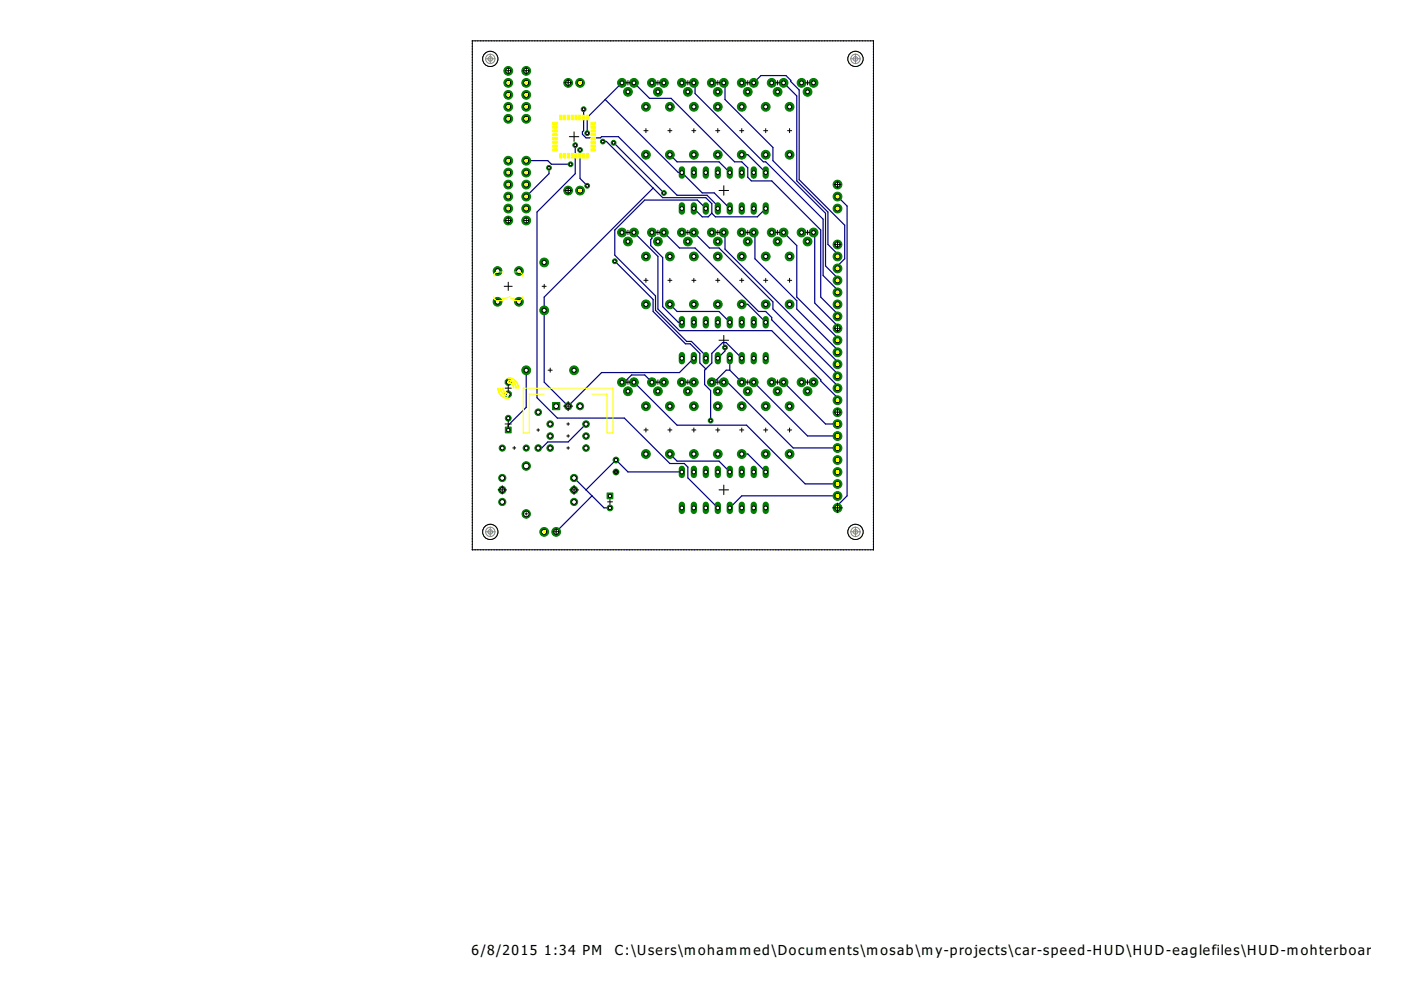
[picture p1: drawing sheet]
<svg xmlns="http://www.w3.org/2000/svg" width="297mm" height="210mm" viewBox="0 0 297 210" stroke-linecap="round" stroke-linejoin="round" font-family="sans-serif">
<defs><g id="words">
<g font-size="3.5">
<text x="100" y="202.5">6/8/2015</text>
<text x="115.4" y="202.5">1:34 PM</text>
<text x="130.4" y="202.5">C:\Users\mohammed\Documents\mosab\my-projects\car-speed-HUD\HUD-eaglefiles\HUD-mohterboard.brd</text>
</g>
</g></defs>
<g fill="none" stroke="#000080" stroke-width=".25">
<path d="M100.1 9.2v.1M100.1 9.8v.1M100.1 10.4h.1M100.1 10.9v.1M100.1 11.5v.1M100.1 12.1v.1M100.1 12.7h.1M100.1 13.3h.1M100.1 13.8v.1M100.1 14.4v.1M100.1 15h.1M100.1 15.5v.1"/>
<path d="M100.1 16.1v.1M100.1 16.7v.1M100.1 17.3h.1M100.1 17.8v.1M100.1 18.4v.1M100.1 19h.1M100.1 19.6h.1M100.2 8.7h-.1M100.7 8.7h.1M101.3 8.7h.1M101.9 8.7h.1M102.4 8.7h.1"/>
<path d="M103 8.7h.1M103.6 8.7h.1M104.2 8.7h.1M104.7 8.7h.1M105.3 8.7h.1M105.9 8.7h.1M106.4 8.7h.1M107 8.7h.1M107.6 8.7h.1M108.2 8.7h.1M108.8 8.7h.1M109.3 8.7h.1"/>
<path d="M109.9 8.7h.1M110.5 8.7h.1M111 8.7h.1M111.6 8.7h.1M112.2 8.7h.1M112.8 8.7h.1M113.3 8.7h.1M113.9 8.7h.1M114.5 8.7h.1M115.1 8.7h.1M115.6 8.7h.1M116.2 8.7h.1"/>
<path d="M116.8 8.7h.1M117.4 8.7h.1M117.9 8.7h.1M118.5 8.7h.1M119.1 8.7h.1M119.7 8.7h.1M120.2 8.7h.1M120.8 8.7h.1M121.4 8.7h.1M122 8.7h.1M122.5 8.7h.1M123.1 8.7h.1"/>
<path d="M123.7 8.7h.1M124.2 8.7h.1M124.8 8.7h.1M125.4 8.7h.1M126 8.7h.1M126.6 8.7h.1M127.1 8.7h.1M127.7 8.7h.1M128.3 8.7h.1M128.8 8.7h.1M129.4 8.7h.1M130 8.7h.1"/>
<path d="M130.6 8.7h.1M131.1 8.7h.1M131.7 8.7h.1M131.9 17.5l-7.4 7.4v3.3M132.3 8.7h.1M132.9 8.7h.1M133.4 8.7h.1M134 8.7h.1M134.4 17.5l3.3 3.3h4.6l13.4 13.5h1.6l1.2 1.3v2l.8 .8h4.3l10.4 10.4v14.2l3.6 3.5v.6M134.6 8.7h.1M135.2 8.7h.1M135.7 8.7h.1"/>
<path d="M136.3 8.7h.1M136.9 8.7h.1M137.5 8.7h.1M138 8.7h.1M138.6 8.7h.1M139.2 8.7h.1M139.8 8.7h.1M140.3 8.7h.1M140.9 8.7h.1M141.5 8.7h.1M142 8.7h.1M142.6 8.7h.1"/>
<path d="M143.2 8.7h.1M143.8 8.7h.1M144.4 8.7h.1M144.9 8.7h.1M145.5 8.7h.1M146.1 8.7h.1M146.6 8.7h.1M147.1 17.5l.3 .3v2l14.4 14.5h.5l12.2 12.2v11.9l3.1 3.1v.5M147.2 8.7h.1M147.8 8.7h.1M148.4 8.7h.1M148.9 8.7h.1"/>
<path d="M149.5 8.7h.1M150.1 8.7h.1M150.7 8.7h.1M151.2 8.7h.1M151.8 8.7h.1M152.4 8.7h.1M153 8.7h.1M153.5 17.5l.2 .3v3.3l10.2 10.2v2.8l11.1 11.1v11.2l2.6 2.5v.5M153.5 8.7h.1M154.1 8.7h.1M154.7 8.7h.1M155.3 8.7h.1"/>
<path d="M155.8 8.7h.1M156.4 8.7h.1M157 8.7h.1M157.6 8.7h.1M158.1 8.7h.1M158.7 8.7h.1M159.3 8.7h.1M159.8 17.5l1.5-1.5h5.3l1.1 1v.3l1.7 1.8v19l9.7 9.7v7.1l-1.5 1.5v.5M159.9 8.7h.1M160.4 8.7h.1M161 8.7h.1M161.6 8.7h.1"/>
<path d="M162.2 8.7h.1M162.7 8.7h.1M163.3 8.7h.1M163.9 8.7h.1M164.4 8.7h.1M165 8.7h.1M165.6 8.7h.1M166.1 17.5l2.8 2.8v18.1l6.6 6.6v6.8l2.1 2v.6M166.2 8.7h.1M166.8 8.7h.1M167.3 8.7h.1M167.9 8.7h.1"/>
<path d="M168.5 8.7h.1M169 8.7h.1M169.6 8.7h.1M170.2 8.7h.1M170.8 8.7h.1M171.3 8.7h.1M171.9 8.7h.1M172.5 8.7h.1M173.1 8.7h.1M173.6 8.7h.1M174.2 8.7h.1M174.8 8.7h.1"/>
<path d="M175.4 8.7h.1M175.9 8.7h.1M176.5 8.7h.1M177.1 8.7h.1M177.7 8.7h.1M178.2 8.7h.1M178.8 8.7h.1M179.4 8.7h.1M180 8.7h.1M180.5 8.7h.1M181.1 8.7h.1M181.7 8.7h.1"/>
<path d="M182.2 8.7h.1M182.8 8.7h.1M183.4 8.7h.1M184 8.7h.1M184.6 8.7h.1M185.1 8.7h.1M185.2 9.2v.1M185.2 9.8v.1M185.2 10.4h.1M185.2 10.9v.1M185.2 11.5v.1M185.2 12.1v.1"/>
<path d="M185.2 12.7h.1M185.2 13.3h.1M185.2 13.8v.1M185.2 14.4v.1M185.2 15h.1M185.2 15.5v.1M185.2 16.1v.1M185.2 16.7v.1M185.2 17.3h.1M185.2 17.8v.1M185.2 18.4v.1M185.2 19h.1"/>
<path d="M185.2 19.6h.1M100.1 20.1v.1M100.1 20.7v.1M100.1 21.3h.1M100.1 21.8v.1M100.1 22.4v.1M100.1 23v.1M100.1 23.6h.1M100.1 24.2h.1M100.1 24.7v.1M100.1 25.3v.1M100.1 25.9h.1"/>
<path d="M100.1 26.4v.1M100.1 27v.1M100.1 27.6h.1M100.1 28.2h.1M100.1 28.7v.1M100.1 29.3v.1M100.1 29.9v.1M100.1 30.5h.1M100.1 31v.1M100.1 31.6v.1M100.1 32.2h.1M100.1 32.7v.1"/>
<path d="M100.1 33.3v.1M100.1 33.9v.1M100.1 34.5h.1M100.1 35.1h.1M100.1 35.6v.1M100.1 36.2v.1M100.1 36.8h.1M100.1 37.3v.1M100.1 37.9v.1M100.1 38.5h.1M100.1 39.1h.1M100.1 39.6v.1"/>
<path d="M111.6 34.1h4.5l.8 .7h4.1M116.4 35.6v1.2l-4.8 4.9M122 30.8v6l-8.1 8.2v39.3l4.3 4.3h14.2l9.6 9.7h3.1l.7 .7v2.3l6.4 6.4M123 31.8v6l1.5 1.6M123.7 23.1v4.6l-.2 .3v.5l.7 .7h3.1l.3-.2h3.5l12.5 12.4h6.3l2.3 2.3v.5M127.8 30h.8l11.9 11.9h9.1l1.3 1.3v2M128.3 21.1l15.5 15.5h.8l4.3 4.3h2.5l3.3 3.3M130.1 30.2l10.7 10.7M138.5 39.9l-23.1 23.1v18l5.1 5.1 7.1-7.1h16.5l3-3.1M142 32.8l1.6 1.5h8.8l2.3 2.3M157.3 32.8h1.2l3.8 3.8M185.2 20.1v.1"/>
<path d="M185.2 20.7v.1M185.2 21.3h.1M185.2 21.8v.1M185.2 22.4v.1M185.2 23v.1M185.2 23.6h.1M185.2 24.2h.1M185.2 24.7v.1M185.2 25.3v.1M185.2 25.9h.1M185.2 26.4v.1M185.2 27v.1"/>
<path d="M185.2 27.6h.1M185.2 28.2h.1M185.2 28.7v.1M185.2 29.3v.1M185.2 29.9v.1M185.2 30.5h.1M185.2 31v.1M185.2 31.6v.1M185.2 32.2h.1M185.2 32.7v.1M185.2 33.3v.1M185.2 33.9v.1"/>
<path d="M185.2 34.5h.1M185.2 35.1h.1M185.2 35.6v.1M185.2 36.2v.1M185.2 36.8h.1M185.2 37.3v.1M185.2 37.9v.1M185.2 38.5h.1M185.2 39.1h.1M185.2 39.6v.1M100.1 40.2v.1M100.1 40.8v.1"/>
<path d="M100.1 41.4h.1M100.1 41.9v.1M100.1 42.5v.1M100.1 43.1h.1M100.1 43.6v.1M100.1 44.2v.1M100.1 44.8v.1M100.1 45.4h.1M100.1 46h.1M100.1 46.5v.1M100.1 47.1v.1M100.1 47.7h.1"/>
<path d="M100.1 48.2v.1M100.1 48.8v.1M100.1 49.4h.1M100.1 50h.1M100.1 50.5v.1M100.1 51.1v.1M100.1 51.7v.1M100.1 52.3h.1M100.1 52.8v.1M100.1 53.4v.1M100.1 54h.1M100.1 54.5v.1"/>
<path d="M100.1 55.1v.1M100.1 55.7v.1M100.1 56.3h.1M100.1 56.8v.1M100.1 57.4v.1M100.1 58v.1M100.1 58.6h.1M100.1 59.1v.1M100.1 59.7v.1M130.3 55.4l8.2 8.1v2.5l6.8 6.9h1l2.1 2v2.1l1.2 1.2M134.4 49.3l5.1 5.1v11.1l4.6 4.6h19.5l10.4 10.4v.3l3.6 3.5v.5M138.2 49.3v1.2l-.2 .3v1.3l2.5 2.5v10.4l3.3 3.3h.8"/>
<path d="M140.8 49.3l3.3 3.3h3.3l13.4 13.4h1.5l1.3 1.3v.5l14 14v.5M147.1 44.2l1.8 1.8h1.3l.7-.8M147.1 49.3l3.3 3.3h2l11.5 11.4v1.5l13.7 13.7v.6M149.6 44.2l-1.7-1.8h-11.2l-6.4 6.4v5.3l8.7 8.6v3.1l6.6 6.6h1l3 3v.5M153.5 49.3l.2 .2v3.3l23.9 23.9v.5M159.8 49.3l.3 .2v5.4l8.8 8.9v1.7l8.7 8.7v.5M162.3 44.2l-1.7 1.8h-8.9l-.8-.8M166.1 49.3l2.8 2.8v10.9l8.7 8.6v.5M172.5 49.3l.2 .2v14.8l4.9 4.8v.5M177.6 41.7l2 2v61.4l-2 2.1v.5M185.2 40.2v.1M185.2 40.8v.1"/>
<path d="M185.2 41.4h.1M185.2 41.9v.1M185.2 42.5v.1M185.2 43.1h.1M185.2 43.6v.1M185.2 44.2v.1M185.2 44.8v.1M185.2 45.4h.1M185.2 46h.1M185.2 46.5v.1M185.2 47.1v.1M185.2 47.7h.1"/>
<path d="M185.2 48.2v.1M185.2 48.8v.1M185.2 49.4h.1M185.2 50h.1M185.2 50.5v.1M185.2 51.1v.1M185.2 51.7v.1M185.2 52.3h.1M185.2 52.8v.1M185.2 53.4v.1M185.2 54h.1M185.2 54.5v.1"/>
<path d="M185.2 55.1v.1M185.2 55.7v.1M185.2 56.3h.1M185.2 56.8v.1M185.2 57.4v.1M185.2 58v.1M185.2 58.6h.1M185.2 59.1v.1M185.2 59.7v.1M100.1 60.3h.1M100.1 60.9h.1M100.1 61.4v.1"/>
<path d="M100.1 62v.1M100.1 62.6v.1M100.1 63.2h.1M100.1 63.7v.1M100.1 64.3v.1M100.1 64.9h.1M100.1 65.4v.1M100.1 66v.1M100.1 66.6v.1M100.1 67.2h.1M100.1 67.7v.1M100.1 68.3v.1"/>
<path d="M100.1 68.9v.1M100.1 69.5h.1M100.1 70v.1M100.1 70.6v.1M100.1 71.2h.1M100.1 71.8h.1M100.1 72.3v.1M100.1 72.9v.1M100.1 73.5h.1M100.1 74v.1M100.1 74.6v.1M100.1 75.2v.1"/>
<path d="M100.1 75.8h.1M100.1 76.3v.1M100.1 76.9v.1M100.1 77.5v.1M100.1 78.1h.1M100.1 78.6v.1M100.1 79.2v.1M100.1 79.8v.1M111.6 78.5v7.9l-3.8 3.7v1.1M142 64.5l1.6 1.5h8.8l2.3 2.3M153.7 73.7v.7l-1.5 1.5M154.7 78.5h-.7l-2.6 2.5h-.5"/>
<path d="M154.7 75.9v2.6M154.7 78.5l2.6 2.5M157.3 75.9l-3.3-3.3h-.8l-2.3 2.3v2.1l-1.5 1.5v3l1.3 1.3v6.4M157.3 64.5h1.2l3.8 3.8M185.2 60.3h.1M185.2 60.9h.1M185.2 61.4v.1M185.2 62v.1M185.2 62.6v.1M185.2 63.2h.1M185.2 63.7v.1M185.2 64.3v.1"/>
<path d="M185.2 64.9h.1M185.2 65.4v.1M185.2 66v.1M185.2 66.6v.1M185.2 67.2h.1M185.2 67.7v.1M185.2 68.3v.1M185.2 68.9v.1M185.2 69.5h.1M185.2 70v.1M185.2 70.6v.1M185.2 71.2h.1"/>
<path d="M185.2 71.8h.1M185.2 72.3v.1M185.2 72.9v.1M185.2 73.5h.1M185.2 74v.1M185.2 74.6v.1M185.2 75.2v.1M185.2 75.8h.1M185.2 76.3v.1M185.2 76.9v.1M185.2 77.5v.1M185.2 78.1h.1"/>
<path d="M185.2 78.6v.1M185.2 79.2v.1M185.2 79.8v.1M100.1 80.4h.1M100.1 80.9v.1M100.1 81.5v.1M100.1 82.1h.1M100.1 82.7h.1M100.1 83.2v.1M100.1 83.8v.1M100.1 84.4h.1M100.1 84.9v.1"/>
<path d="M100.1 85.5v.1M100.1 86.1v.1M100.1 86.7h.1M100.1 87.2v.1M100.1 87.8v.1M100.1 88.4v.1M100.1 89h.1M100.1 89.5v.1M100.1 90.1v.1M100.1 90.7h.1M100.1 91.2v.1M100.1 91.8v.1"/>
<path d="M100.1 92.4v.1M100.1 93h.1M100.1 93.6h.1M100.1 94.1v.1M100.1 94.7v.1M100.1 95.3h.1M100.1 95.8v.1M100.1 96.4v.1M100.1 97v.1M100.1 97.6h.1M100.1 98.1v.1M100.1 98.7v.1"/>
<path d="M100.1 99.3v.1M100.1 99.9h.1M124.2 89.9l-3.7 3.8h-4.4l-1.2 1.3h-.8M131.9 81h.5l1.5-1.5h2.8l1.5 1.5M134.4 81l9.2 9.1h14.7l12.4 12.5h6.9M142 96.2l1.6 1.6h8.8l2.3 2.3M153.5 81h.7l14 14h9.4M157.3 96.2h1.2l3.8 3.9M159.8 81l11.4 11.4h6.4M166.1 81l8.9 8.9h2.6M185.2 80.4h.1M185.2 80.9v.1"/>
<path d="M185.2 81.5v.1M185.2 82.1h.1M185.2 82.7h.1M185.2 83.2v.1M185.2 83.8v.1M185.2 84.4h.1M185.2 84.9v.1M185.2 85.5v.1M185.2 86.1v.1M185.2 86.7h.1M185.2 87.2v.1M185.2 87.8v.1"/>
<path d="M185.2 88.4v.1M185.2 89h.1M185.2 89.5v.1M185.2 90.1v.1M185.2 90.7h.1M185.2 91.2v.1M185.2 91.8v.1M185.2 92.4v.1M185.2 93h.1M185.2 93.6h.1M185.2 94.1v.1M185.2 94.7v.1"/>
<path d="M185.2 95.3h.1M185.2 95.8v.1M185.2 96.4v.1M185.2 97v.1M185.2 97.6h.1M185.2 98.1v.1M185.2 98.7v.1M185.2 99.3v.1M185.2 99.9h.1M100.1 116.5l.1 .1M100.1 100.4v.1M100.1 101v.1"/>
<path d="M100.1 101.6h.1M100.1 102.2h.1M100.1 102.7v.1M100.1 103.3v.1M100.1 103.9h.1M100.1 104.5h.1M100.1 105v.1M100.1 105.6v.1M100.1 106.2h.1M100.1 106.7v.1M100.1 107.3v.1M100.1 107.9h.1"/>
<path d="M100.1 108.5h.1M100.1 109.1h.1M100.1 109.6v.1M100.1 110.2v.1M100.1 110.8h.1M100.1 111.3v.1M100.1 111.9v.1M100.1 112.5h.1M100.1 113.1h.1M100.1 113.6v.1M100.1 114.2v.1M100.1 114.8v.1"/>
<path d="M100.1 115.4h.1M100.1 115.9v.1M100.7 116.6h.1M101.3 116.6h.1M101.9 116.6h.1M102.4 116.6h.1M103 116.6h.1M103.6 116.6h.1M104.2 116.6h.1M104.7 116.6h.1M105.3 116.6h.1M105.9 116.6h.1"/>
<path d="M106.4 116.6h.1M107 116.6h.1M107.6 116.6h.1M108.2 116.6h.1M108.8 116.6h.1M109.3 116.6h.1M109.9 116.6h.1M110.5 116.6h.1M111 116.6h.1M111.6 116.6h.1M112.2 116.6h.1M112.8 116.6h.1"/>
<path d="M113.3 116.6h.1M113.9 116.6h.1M114.5 116.6h.1M115.1 116.6h.1M115.6 116.6h.1M116.2 116.6h.1M116.8 116.6h.1M117.4 116.6h.1M117.9 116.6h.1M118.5 116.6h.1M119.1 116.6h.1M119.7 116.6h.1"/>
<path d="M120.2 116.6h.1M120.8 116.6h.1M121.4 116.6h.1M121.7 101.3l6.4 6.4h1.2M122 116.6h.1M122.5 116.6h.1M123.1 116.6h.1M123.7 116.6h.1M124.2 116.6h.1M124.8 116.6h.1M125.4 116.6h.1M125.5 105.1l-7.6 7.7"/>
<path d="M126 116.6h.1M126.6 116.6h.1M127.1 116.6h.1M127.7 116.6h.1M128.3 116.6h.1M128.8 116.6h.1M129.4 116.6h.1M130 116.6h.1M130.6 116.6h.1M131.1 116.6h.1M131.7 116.6h.1M132.3 116.6h.1"/>
<path d="M132.9 116.6h.1M133.4 116.6h.1M134 116.6h.1M134.6 116.6h.1M135.2 116.6h.1M135.7 116.6h.1M136.3 116.6h.1M136.9 116.6h.1M137.5 116.6h.1M138 116.6h.1M138.6 116.6h.1M139.2 116.6h.1"/>
<path d="M139.8 116.6h.1M140.3 116.6h.1M140.9 116.6h.1M141.5 116.6h.1M142 116.6h.1M142.6 116.6h.1M143.2 116.6h.1M143.8 116.6h.1M144.4 116.6h.1M144.6 100.1h-11.5l-2.5-2.6-6.4 6.4M144.9 116.6h.1M145.5 116.6h.1"/>
<path d="M146.1 116.6h.1M146.6 116.6h.1M147.2 116.6h.1M147.8 116.6h.1M148.4 116.6h.1M148.9 116.6h.1M149.5 116.6h.1M150.1 116.6h.1M150.7 116.6h.1M151.2 116.6h.1M151.8 116.6h.1M152.4 116.6h.1"/>
<path d="M153 116.6h.1M153.5 116.6h.1M154.1 116.6h.1M154.7 116.6h.1M155.3 116.6h.1M155.8 116.6h.1M156.4 116.6h.1M157 116.6h.1M157.6 116.6h.1M158.1 116.6h.1M158.7 116.6h.1M159.3 116.6h.1"/>
<path d="M159.9 116.6h.1M160.4 116.6h.1M161 116.6h.1M161.6 116.6h.1M162.2 116.6h.1M162.7 116.6h.1M163.3 116.6h.1M163.9 116.6h.1M164.4 116.6h.1M165 116.6h.1M165.6 116.6h.1M166.2 116.6h.1"/>
<path d="M166.8 116.6h.1M167.3 116.6h.1M167.9 116.6h.1M168.5 116.6h.1M169 116.6h.1M169.6 116.6h.1M170.2 116.6h.1M170.8 116.6h.1M171.3 116.6h.1M171.9 116.6h.1M172.5 116.6h.1M173.1 116.6h.1"/>
<path d="M173.6 116.6h.1M174.2 116.6h.1M174.8 116.6h.1M175.4 116.6h.1M175.9 116.6h.1M176.5 116.6h.1M177.1 116.6h.1M177.6 105.1h-20.3l-2.6 2.6M177.7 116.6h.1M178.2 116.6h.1M178.8 116.6h.1M179.4 116.6h.1"/>
<path d="M180 116.6h.1M180.5 116.6h.1M181.1 116.6h.1M181.7 116.6h.1M182.2 116.6h.1M182.8 116.6h.1M183.4 116.6h.1M184 116.6h.1M184.6 116.6h.1M185.2 100.4v.1M185.2 101v.1M185.2 101.6h.1"/>
<path d="M185.2 102.2h.1M185.2 102.7v.1M185.2 103.3v.1M185.2 103.9h.1M185.2 104.5h.1M185.2 105v.1M185.2 105.6v.1M185.2 106.2h.1M185.2 106.7v.1M185.2 107.3v.1M185.2 107.9h.1M185.2 108.5h.1"/>
<path d="M185.2 109.1h.1M185.2 109.6v.1M185.2 110.2v.1M185.2 110.8h.1M185.2 111.3v.1M185.2 111.9v.1M185.2 112.5h.1M185.2 113.1h.1M185.2 113.6v.1M185.2 114.2v.1M185.2 114.8v.1M185.2 115.4h.1"/>
<path d="M185.2 115.9v.1M185.2 116.5l-.1 .1"/>
</g>
<circle cx="107.8" cy="46.8" r=".93" fill="#008000" stroke="#008000" stroke-width=".21"/>
<circle cx="107.8" cy="46.8" r=".51" fill="#fff" stroke="#000" stroke-width=".21"/>
<circle cx="107.8" cy="44.2" r=".93" fill="#008000" stroke="#008000" stroke-width=".21"/>
<circle cx="107.8" cy="44.2" r=".51" fill="#fff" stroke="#000" stroke-width=".21"/>
<circle cx="107.8" cy="41.7" r=".93" fill="#008000" stroke="#008000" stroke-width=".21"/>
<circle cx="107.8" cy="41.7" r=".51" fill="#fff" stroke="#000" stroke-width=".21"/>
<circle cx="107.8" cy="39.1" r=".93" fill="#008000" stroke="#008000" stroke-width=".21"/>
<circle cx="107.8" cy="39.1" r=".51" fill="#fff" stroke="#000" stroke-width=".21"/>
<circle cx="107.8" cy="36.6" r=".93" fill="#008000" stroke="#008000" stroke-width=".21"/>
<circle cx="107.8" cy="36.6" r=".51" fill="#fff" stroke="#000" stroke-width=".21"/>
<circle cx="107.8" cy="34.1" r=".93" fill="#008000" stroke="#008000" stroke-width=".21"/>
<circle cx="107.8" cy="34.1" r=".51" fill="#fff" stroke="#000" stroke-width=".21"/>
<circle cx="111.6" cy="46.8" r=".93" fill="#008000" stroke="#008000" stroke-width=".21"/>
<circle cx="111.6" cy="46.8" r=".51" fill="#fff" stroke="#000" stroke-width=".21"/>
<circle cx="111.6" cy="44.2" r=".93" fill="#008000" stroke="#008000" stroke-width=".21"/>
<circle cx="111.6" cy="44.2" r=".51" fill="#fff" stroke="#000" stroke-width=".21"/>
<circle cx="111.6" cy="41.7" r=".93" fill="#008000" stroke="#008000" stroke-width=".21"/>
<circle cx="111.6" cy="41.7" r=".51" fill="#fff" stroke="#000" stroke-width=".21"/>
<circle cx="111.6" cy="39.1" r=".93" fill="#008000" stroke="#008000" stroke-width=".21"/>
<circle cx="111.6" cy="39.1" r=".51" fill="#fff" stroke="#000" stroke-width=".21"/>
<circle cx="111.6" cy="36.6" r=".93" fill="#008000" stroke="#008000" stroke-width=".21"/>
<circle cx="111.6" cy="36.6" r=".51" fill="#fff" stroke="#000" stroke-width=".21"/>
<circle cx="111.6" cy="34.1" r=".93" fill="#008000" stroke="#008000" stroke-width=".21"/>
<circle cx="111.6" cy="34.1" r=".51" fill="#fff" stroke="#000" stroke-width=".21"/>
<circle cx="107.8" cy="88.7" r=".61" fill="#008000" stroke="#008000" stroke-width=".21"/>
<circle cx="107.8" cy="88.7" r=".36" fill="#fff" stroke="#000" stroke-width=".21"/>
<path d="M107.1 90.6h1.3v1.2h-1.3z" fill="#008000" stroke="#008000" stroke-width=".21"/>
<circle cx="107.8" cy="91.2" r=".36" fill="#fff" stroke="#000" stroke-width=".21"/>
<path d="M128.7 104.5h1.2v1.2h-1.2z" fill="#008000" stroke="#008000" stroke-width=".21"/>
<circle cx="129.3" cy="105.2" r=".36" fill="#fff" stroke="#000" stroke-width=".21"/>
<circle cx="129.3" cy="107.7" r=".61" fill="#008000" stroke="#008000" stroke-width=".21"/>
<circle cx="129.3" cy="107.7" r=".36" fill="#fff" stroke="#000" stroke-width=".21"/>
<circle cx="130.6" cy="100.1" r=".61" fill="#008000" stroke="#008000" stroke-width=".21"/>
<circle cx="130.6" cy="100.1" r=".36" fill="#fff" stroke="#000" stroke-width=".21"/>
<circle cx="130.6" cy="97.5" r=".61" fill="#008000" stroke="#008000" stroke-width=".21"/>
<circle cx="130.6" cy="97.5" r=".36" fill="#fff" stroke="#000" stroke-width=".21"/>
<circle cx="120.5" cy="40.4" r=".93" fill="#008000" stroke="#008000" stroke-width=".21"/>
<circle cx="120.5" cy="40.4" r=".51" fill="#fff" stroke="#000" stroke-width=".21"/>
<circle cx="123" cy="40.4" r=".93" fill="#008000" stroke="#008000" stroke-width=".21"/>
<circle cx="123" cy="40.4" r=".51" fill="#fff" stroke="#000" stroke-width=".21"/>
<circle cx="177.6" cy="51.8" r=".93" fill="#008000" stroke="#008000" stroke-width=".21"/>
<circle cx="177.6" cy="51.8" r=".51" fill="#fff" stroke="#000" stroke-width=".21"/>
<circle cx="177.6" cy="54.4" r=".93" fill="#008000" stroke="#008000" stroke-width=".21"/>
<circle cx="177.6" cy="54.4" r=".51" fill="#fff" stroke="#000" stroke-width=".21"/>
<circle cx="177.6" cy="56.9" r=".93" fill="#008000" stroke="#008000" stroke-width=".21"/>
<circle cx="177.6" cy="56.9" r=".51" fill="#fff" stroke="#000" stroke-width=".21"/>
<circle cx="177.6" cy="59.5" r=".93" fill="#008000" stroke="#008000" stroke-width=".21"/>
<circle cx="177.6" cy="59.5" r=".51" fill="#fff" stroke="#000" stroke-width=".21"/>
<circle cx="177.6" cy="62" r=".93" fill="#008000" stroke="#008000" stroke-width=".21"/>
<circle cx="177.6" cy="62" r=".51" fill="#fff" stroke="#000" stroke-width=".21"/>
<circle cx="177.6" cy="64.5" r=".93" fill="#008000" stroke="#008000" stroke-width=".21"/>
<circle cx="177.6" cy="64.5" r=".51" fill="#fff" stroke="#000" stroke-width=".21"/>
<circle cx="177.6" cy="67.1" r=".93" fill="#008000" stroke="#008000" stroke-width=".21"/>
<circle cx="177.6" cy="67.1" r=".51" fill="#fff" stroke="#000" stroke-width=".21"/>
<circle cx="111.6" cy="109" r=".9" fill="#008000" stroke="#008000" stroke-width=".21"/>
<circle cx="111.6" cy="109" r=".59" fill="#fff" stroke="#000" stroke-width=".21"/>
<circle cx="111.6" cy="98.8" r=".9" fill="#008000" stroke="#008000" stroke-width=".21"/>
<circle cx="111.6" cy="98.8" r=".59" fill="#fff" stroke="#000" stroke-width=".21"/>
<circle cx="177.6" cy="69.6" r=".93" fill="#008000" stroke="#008000" stroke-width=".21"/>
<circle cx="177.6" cy="69.6" r=".51" fill="#fff" stroke="#000" stroke-width=".21"/>
<circle cx="177.6" cy="72.2" r=".93" fill="#008000" stroke="#008000" stroke-width=".21"/>
<circle cx="177.6" cy="72.2" r=".51" fill="#fff" stroke="#000" stroke-width=".21"/>
<circle cx="177.6" cy="74.7" r=".93" fill="#008000" stroke="#008000" stroke-width=".21"/>
<circle cx="177.6" cy="74.7" r=".51" fill="#fff" stroke="#000" stroke-width=".21"/>
<circle cx="177.6" cy="77.2" r=".93" fill="#008000" stroke="#008000" stroke-width=".21"/>
<circle cx="177.6" cy="77.2" r=".51" fill="#fff" stroke="#000" stroke-width=".21"/>
<circle cx="177.6" cy="79.8" r=".93" fill="#008000" stroke="#008000" stroke-width=".21"/>
<circle cx="177.6" cy="79.8" r=".51" fill="#fff" stroke="#000" stroke-width=".21"/>
<circle cx="177.6" cy="82.3" r=".93" fill="#008000" stroke="#008000" stroke-width=".21"/>
<circle cx="177.6" cy="82.3" r=".51" fill="#fff" stroke="#000" stroke-width=".21"/>
<circle cx="177.6" cy="84.9" r=".93" fill="#008000" stroke="#008000" stroke-width=".21"/>
<circle cx="177.6" cy="84.9" r=".51" fill="#fff" stroke="#000" stroke-width=".21"/>
<circle cx="177.6" cy="87.4" r=".93" fill="#008000" stroke="#008000" stroke-width=".21"/>
<circle cx="177.6" cy="87.4" r=".51" fill="#fff" stroke="#000" stroke-width=".21"/>
<circle cx="177.6" cy="89.9" r=".93" fill="#008000" stroke="#008000" stroke-width=".21"/>
<circle cx="177.6" cy="89.9" r=".51" fill="#fff" stroke="#000" stroke-width=".21"/>
<circle cx="177.6" cy="92.5" r=".93" fill="#008000" stroke="#008000" stroke-width=".21"/>
<circle cx="177.6" cy="92.5" r=".51" fill="#fff" stroke="#000" stroke-width=".21"/>
<circle cx="177.6" cy="95" r=".93" fill="#008000" stroke="#008000" stroke-width=".21"/>
<circle cx="177.6" cy="95" r=".51" fill="#fff" stroke="#000" stroke-width=".21"/>
<circle cx="177.6" cy="97.5" r=".93" fill="#008000" stroke="#008000" stroke-width=".21"/>
<circle cx="177.6" cy="97.5" r=".51" fill="#fff" stroke="#000" stroke-width=".21"/>
<circle cx="177.6" cy="100.1" r=".93" fill="#008000" stroke="#008000" stroke-width=".21"/>
<circle cx="177.6" cy="100.1" r=".51" fill="#fff" stroke="#000" stroke-width=".21"/>
<circle cx="177.6" cy="102.6" r=".93" fill="#008000" stroke="#008000" stroke-width=".21"/>
<circle cx="177.6" cy="102.6" r=".51" fill="#fff" stroke="#000" stroke-width=".21"/>
<circle cx="177.6" cy="39.1" r=".93" fill="#008000" stroke="#008000" stroke-width=".21"/>
<circle cx="177.6" cy="39.1" r=".51" fill="#fff" stroke="#000" stroke-width=".21"/>
<circle cx="177.6" cy="41.7" r=".93" fill="#008000" stroke="#008000" stroke-width=".21"/>
<circle cx="177.6" cy="41.7" r=".51" fill="#fff" stroke="#000" stroke-width=".21"/>
<circle cx="177.6" cy="44.2" r=".93" fill="#008000" stroke="#008000" stroke-width=".21"/>
<circle cx="177.6" cy="44.2" r=".51" fill="#fff" stroke="#000" stroke-width=".21"/>
<circle cx="107.8" cy="15" r=".93" fill="#008000" stroke="#008000" stroke-width=".21"/>
<circle cx="107.8" cy="15" r=".51" fill="#fff" stroke="#000" stroke-width=".21"/>
<circle cx="107.8" cy="17.6" r=".93" fill="#008000" stroke="#008000" stroke-width=".21"/>
<circle cx="107.8" cy="17.6" r=".51" fill="#fff" stroke="#000" stroke-width=".21"/>
<circle cx="107.8" cy="20.1" r=".93" fill="#008000" stroke="#008000" stroke-width=".21"/>
<circle cx="107.8" cy="20.1" r=".51" fill="#fff" stroke="#000" stroke-width=".21"/>
<circle cx="107.8" cy="22.6" r=".93" fill="#008000" stroke="#008000" stroke-width=".21"/>
<circle cx="107.8" cy="22.6" r=".51" fill="#fff" stroke="#000" stroke-width=".21"/>
<circle cx="107.8" cy="25.2" r=".93" fill="#008000" stroke="#008000" stroke-width=".21"/>
<circle cx="107.8" cy="25.2" r=".51" fill="#fff" stroke="#000" stroke-width=".21"/>
<circle cx="111.6" cy="15" r=".93" fill="#008000" stroke="#008000" stroke-width=".21"/>
<circle cx="111.6" cy="15" r=".51" fill="#fff" stroke="#000" stroke-width=".21"/>
<circle cx="111.6" cy="17.6" r=".93" fill="#008000" stroke="#008000" stroke-width=".21"/>
<circle cx="111.6" cy="17.6" r=".51" fill="#fff" stroke="#000" stroke-width=".21"/>
<circle cx="111.6" cy="20.1" r=".93" fill="#008000" stroke="#008000" stroke-width=".21"/>
<circle cx="111.6" cy="20.1" r=".51" fill="#fff" stroke="#000" stroke-width=".21"/>
<circle cx="111.6" cy="22.6" r=".93" fill="#008000" stroke="#008000" stroke-width=".21"/>
<circle cx="111.6" cy="22.6" r=".51" fill="#fff" stroke="#000" stroke-width=".21"/>
<circle cx="111.6" cy="25.2" r=".93" fill="#008000" stroke="#008000" stroke-width=".21"/>
<circle cx="111.6" cy="25.2" r=".51" fill="#fff" stroke="#000" stroke-width=".21"/>
<circle cx="106.5" cy="95" r=".66" fill="#008000" stroke="#008000" stroke-width=".21"/>
<circle cx="106.5" cy="95" r=".4" fill="#fff" stroke="#000" stroke-width=".21"/>
<circle cx="111.6" cy="95" r=".66" fill="#008000" stroke="#008000" stroke-width=".21"/>
<circle cx="111.6" cy="95" r=".4" fill="#fff" stroke="#000" stroke-width=".21"/>
<circle cx="117.9" cy="112.8" r=".93" fill="#008000" stroke="#008000" stroke-width=".21"/>
<circle cx="117.9" cy="112.8" r=".51" fill="#fff" stroke="#000" stroke-width=".21"/>
<circle cx="115.4" cy="112.8" r=".93" fill="#008000" stroke="#008000" stroke-width=".21"/>
<circle cx="115.4" cy="112.8" r=".51" fill="#fff" stroke="#000" stroke-width=".21"/>
<circle cx="107.8" cy="83.6" r=".71" fill="#008000" stroke="#008000" stroke-width=".21"/>
<circle cx="107.8" cy="83.6" r=".4" fill="#fff" stroke="#000" stroke-width=".21"/>
<circle cx="107.8" cy="81" r=".71" fill="#008000" stroke="#008000" stroke-width=".21"/>
<circle cx="107.8" cy="81" r=".4" fill="#fff" stroke="#000" stroke-width=".21"/>
<circle cx="120.5" cy="17.6" r=".93" fill="#008000" stroke="#008000" stroke-width=".21"/>
<circle cx="120.5" cy="17.6" r=".51" fill="#fff" stroke="#000" stroke-width=".21"/>
<circle cx="123" cy="17.6" r=".93" fill="#008000" stroke="#008000" stroke-width=".21"/>
<circle cx="123" cy="17.6" r=".51" fill="#fff" stroke="#000" stroke-width=".21"/>
<circle cx="177.6" cy="107.7" r=".93" fill="#008000" stroke="#008000" stroke-width=".21"/>
<circle cx="177.6" cy="107.7" r=".51" fill="#fff" stroke="#000" stroke-width=".21"/>
<circle cx="177.6" cy="105.2" r=".93" fill="#008000" stroke="#008000" stroke-width=".21"/>
<circle cx="177.6" cy="105.2" r=".51" fill="#fff" stroke="#000" stroke-width=".21"/>
<circle cx="172.5" cy="17.6" r=".93" fill="#008000" stroke="#008000" stroke-width=".21"/>
<circle cx="172.5" cy="17.6" r=".4" fill="#fff" stroke="#000" stroke-width=".21"/>
<circle cx="171.2" cy="19.5" r=".93" fill="#008000" stroke="#008000" stroke-width=".21"/>
<circle cx="171.2" cy="19.5" r=".4" fill="#fff" stroke="#000" stroke-width=".21"/>
<circle cx="169.9" cy="17.6" r=".93" fill="#008000" stroke="#008000" stroke-width=".21"/>
<circle cx="169.9" cy="17.6" r=".4" fill="#fff" stroke="#000" stroke-width=".21"/>
<circle cx="172.5" cy="49.3" r=".93" fill="#008000" stroke="#008000" stroke-width=".21"/>
<circle cx="172.5" cy="49.3" r=".4" fill="#fff" stroke="#000" stroke-width=".21"/>
<circle cx="171.2" cy="51.2" r=".93" fill="#008000" stroke="#008000" stroke-width=".21"/>
<circle cx="171.2" cy="51.2" r=".4" fill="#fff" stroke="#000" stroke-width=".21"/>
<circle cx="169.9" cy="49.3" r=".93" fill="#008000" stroke="#008000" stroke-width=".21"/>
<circle cx="169.9" cy="49.3" r=".4" fill="#fff" stroke="#000" stroke-width=".21"/>
<circle cx="172.5" cy="81" r=".93" fill="#008000" stroke="#008000" stroke-width=".21"/>
<circle cx="172.5" cy="81" r=".4" fill="#fff" stroke="#000" stroke-width=".21"/>
<circle cx="171.2" cy="83" r=".93" fill="#008000" stroke="#008000" stroke-width=".21"/>
<circle cx="171.2" cy="83" r=".4" fill="#fff" stroke="#000" stroke-width=".21"/>
<circle cx="169.9" cy="81" r=".93" fill="#008000" stroke="#008000" stroke-width=".21"/>
<circle cx="169.9" cy="81" r=".4" fill="#fff" stroke="#000" stroke-width=".21"/>
<circle cx="166.1" cy="17.6" r=".93" fill="#008000" stroke="#008000" stroke-width=".21"/>
<circle cx="166.1" cy="17.6" r=".4" fill="#fff" stroke="#000" stroke-width=".21"/>
<circle cx="164.9" cy="19.5" r=".93" fill="#008000" stroke="#008000" stroke-width=".21"/>
<circle cx="164.9" cy="19.5" r=".4" fill="#fff" stroke="#000" stroke-width=".21"/>
<circle cx="163.6" cy="17.6" r=".93" fill="#008000" stroke="#008000" stroke-width=".21"/>
<circle cx="163.6" cy="17.6" r=".4" fill="#fff" stroke="#000" stroke-width=".21"/>
<circle cx="166.1" cy="49.3" r=".93" fill="#008000" stroke="#008000" stroke-width=".21"/>
<circle cx="166.1" cy="49.3" r=".4" fill="#fff" stroke="#000" stroke-width=".21"/>
<circle cx="164.9" cy="51.2" r=".93" fill="#008000" stroke="#008000" stroke-width=".21"/>
<circle cx="164.9" cy="51.2" r=".4" fill="#fff" stroke="#000" stroke-width=".21"/>
<circle cx="163.6" cy="49.3" r=".93" fill="#008000" stroke="#008000" stroke-width=".21"/>
<circle cx="163.6" cy="49.3" r=".4" fill="#fff" stroke="#000" stroke-width=".21"/>
<circle cx="166.1" cy="81" r=".93" fill="#008000" stroke="#008000" stroke-width=".21"/>
<circle cx="166.1" cy="81" r=".4" fill="#fff" stroke="#000" stroke-width=".21"/>
<circle cx="164.9" cy="83" r=".93" fill="#008000" stroke="#008000" stroke-width=".21"/>
<circle cx="164.9" cy="83" r=".4" fill="#fff" stroke="#000" stroke-width=".21"/>
<circle cx="163.6" cy="81" r=".93" fill="#008000" stroke="#008000" stroke-width=".21"/>
<circle cx="163.6" cy="81" r=".4" fill="#fff" stroke="#000" stroke-width=".21"/>
<circle cx="159.8" cy="17.6" r=".93" fill="#008000" stroke="#008000" stroke-width=".21"/>
<circle cx="159.8" cy="17.6" r=".4" fill="#fff" stroke="#000" stroke-width=".21"/>
<circle cx="158.5" cy="19.5" r=".93" fill="#008000" stroke="#008000" stroke-width=".21"/>
<circle cx="158.5" cy="19.5" r=".4" fill="#fff" stroke="#000" stroke-width=".21"/>
<circle cx="157.3" cy="17.6" r=".93" fill="#008000" stroke="#008000" stroke-width=".21"/>
<circle cx="157.3" cy="17.6" r=".4" fill="#fff" stroke="#000" stroke-width=".21"/>
<circle cx="159.8" cy="49.3" r=".93" fill="#008000" stroke="#008000" stroke-width=".21"/>
<circle cx="159.8" cy="49.3" r=".4" fill="#fff" stroke="#000" stroke-width=".21"/>
<circle cx="158.5" cy="51.2" r=".93" fill="#008000" stroke="#008000" stroke-width=".21"/>
<circle cx="158.5" cy="51.2" r=".4" fill="#fff" stroke="#000" stroke-width=".21"/>
<circle cx="157.3" cy="49.3" r=".93" fill="#008000" stroke="#008000" stroke-width=".21"/>
<circle cx="157.3" cy="49.3" r=".4" fill="#fff" stroke="#000" stroke-width=".21"/>
<circle cx="159.8" cy="81" r=".93" fill="#008000" stroke="#008000" stroke-width=".21"/>
<circle cx="159.8" cy="81" r=".4" fill="#fff" stroke="#000" stroke-width=".21"/>
<circle cx="158.5" cy="83" r=".93" fill="#008000" stroke="#008000" stroke-width=".21"/>
<circle cx="158.5" cy="83" r=".4" fill="#fff" stroke="#000" stroke-width=".21"/>
<circle cx="157.3" cy="81" r=".93" fill="#008000" stroke="#008000" stroke-width=".21"/>
<circle cx="157.3" cy="81" r=".4" fill="#fff" stroke="#000" stroke-width=".21"/>
<circle cx="153.5" cy="17.6" r=".93" fill="#008000" stroke="#008000" stroke-width=".21"/>
<circle cx="153.5" cy="17.6" r=".4" fill="#fff" stroke="#000" stroke-width=".21"/>
<circle cx="152.2" cy="19.5" r=".93" fill="#008000" stroke="#008000" stroke-width=".21"/>
<circle cx="152.2" cy="19.5" r=".4" fill="#fff" stroke="#000" stroke-width=".21"/>
<circle cx="150.9" cy="17.6" r=".93" fill="#008000" stroke="#008000" stroke-width=".21"/>
<circle cx="150.9" cy="17.6" r=".4" fill="#fff" stroke="#000" stroke-width=".21"/>
<circle cx="153.5" cy="49.3" r=".93" fill="#008000" stroke="#008000" stroke-width=".21"/>
<circle cx="153.5" cy="49.3" r=".4" fill="#fff" stroke="#000" stroke-width=".21"/>
<circle cx="152.2" cy="51.2" r=".93" fill="#008000" stroke="#008000" stroke-width=".21"/>
<circle cx="152.2" cy="51.2" r=".4" fill="#fff" stroke="#000" stroke-width=".21"/>
<circle cx="150.9" cy="49.3" r=".93" fill="#008000" stroke="#008000" stroke-width=".21"/>
<circle cx="150.9" cy="49.3" r=".4" fill="#fff" stroke="#000" stroke-width=".21"/>
<circle cx="153.5" cy="81" r=".93" fill="#008000" stroke="#008000" stroke-width=".21"/>
<circle cx="153.5" cy="81" r=".4" fill="#fff" stroke="#000" stroke-width=".21"/>
<circle cx="152.2" cy="83" r=".93" fill="#008000" stroke="#008000" stroke-width=".21"/>
<circle cx="152.2" cy="83" r=".4" fill="#fff" stroke="#000" stroke-width=".21"/>
<circle cx="150.9" cy="81" r=".93" fill="#008000" stroke="#008000" stroke-width=".21"/>
<circle cx="150.9" cy="81" r=".4" fill="#fff" stroke="#000" stroke-width=".21"/>
<circle cx="147.1" cy="17.6" r=".93" fill="#008000" stroke="#008000" stroke-width=".21"/>
<circle cx="147.1" cy="17.6" r=".4" fill="#fff" stroke="#000" stroke-width=".21"/>
<circle cx="145.8" cy="19.5" r=".93" fill="#008000" stroke="#008000" stroke-width=".21"/>
<circle cx="145.8" cy="19.5" r=".4" fill="#fff" stroke="#000" stroke-width=".21"/>
<circle cx="144.6" cy="17.6" r=".93" fill="#008000" stroke="#008000" stroke-width=".21"/>
<circle cx="144.6" cy="17.6" r=".4" fill="#fff" stroke="#000" stroke-width=".21"/>
<circle cx="147.1" cy="49.3" r=".93" fill="#008000" stroke="#008000" stroke-width=".21"/>
<circle cx="147.1" cy="49.3" r=".4" fill="#fff" stroke="#000" stroke-width=".21"/>
<circle cx="145.8" cy="51.2" r=".93" fill="#008000" stroke="#008000" stroke-width=".21"/>
<circle cx="145.8" cy="51.2" r=".4" fill="#fff" stroke="#000" stroke-width=".21"/>
<circle cx="144.6" cy="49.3" r=".93" fill="#008000" stroke="#008000" stroke-width=".21"/>
<circle cx="144.6" cy="49.3" r=".4" fill="#fff" stroke="#000" stroke-width=".21"/>
<circle cx="147.1" cy="81" r=".93" fill="#008000" stroke="#008000" stroke-width=".21"/>
<circle cx="147.1" cy="81" r=".4" fill="#fff" stroke="#000" stroke-width=".21"/>
<circle cx="145.8" cy="83" r=".93" fill="#008000" stroke="#008000" stroke-width=".21"/>
<circle cx="145.8" cy="83" r=".4" fill="#fff" stroke="#000" stroke-width=".21"/>
<circle cx="144.6" cy="81" r=".93" fill="#008000" stroke="#008000" stroke-width=".21"/>
<circle cx="144.6" cy="81" r=".4" fill="#fff" stroke="#000" stroke-width=".21"/>
<circle cx="140.8" cy="17.6" r=".93" fill="#008000" stroke="#008000" stroke-width=".21"/>
<circle cx="140.8" cy="17.6" r=".4" fill="#fff" stroke="#000" stroke-width=".21"/>
<circle cx="139.5" cy="19.5" r=".93" fill="#008000" stroke="#008000" stroke-width=".21"/>
<circle cx="139.5" cy="19.5" r=".4" fill="#fff" stroke="#000" stroke-width=".21"/>
<circle cx="138.2" cy="17.6" r=".93" fill="#008000" stroke="#008000" stroke-width=".21"/>
<circle cx="138.2" cy="17.6" r=".4" fill="#fff" stroke="#000" stroke-width=".21"/>
<circle cx="140.8" cy="49.3" r=".93" fill="#008000" stroke="#008000" stroke-width=".21"/>
<circle cx="140.8" cy="49.3" r=".4" fill="#fff" stroke="#000" stroke-width=".21"/>
<circle cx="139.5" cy="51.2" r=".93" fill="#008000" stroke="#008000" stroke-width=".21"/>
<circle cx="139.5" cy="51.2" r=".4" fill="#fff" stroke="#000" stroke-width=".21"/>
<circle cx="138.2" cy="49.3" r=".93" fill="#008000" stroke="#008000" stroke-width=".21"/>
<circle cx="138.2" cy="49.3" r=".4" fill="#fff" stroke="#000" stroke-width=".21"/>
<circle cx="140.8" cy="81" r=".93" fill="#008000" stroke="#008000" stroke-width=".21"/>
<circle cx="140.8" cy="81" r=".4" fill="#fff" stroke="#000" stroke-width=".21"/>
<circle cx="139.5" cy="83" r=".93" fill="#008000" stroke="#008000" stroke-width=".21"/>
<circle cx="139.5" cy="83" r=".4" fill="#fff" stroke="#000" stroke-width=".21"/>
<circle cx="138.2" cy="81" r=".93" fill="#008000" stroke="#008000" stroke-width=".21"/>
<circle cx="138.2" cy="81" r=".4" fill="#fff" stroke="#000" stroke-width=".21"/>
<circle cx="134.4" cy="17.6" r=".93" fill="#008000" stroke="#008000" stroke-width=".21"/>
<circle cx="134.4" cy="17.6" r=".4" fill="#fff" stroke="#000" stroke-width=".21"/>
<circle cx="133.1" cy="19.5" r=".93" fill="#008000" stroke="#008000" stroke-width=".21"/>
<circle cx="133.1" cy="19.5" r=".4" fill="#fff" stroke="#000" stroke-width=".21"/>
<circle cx="131.9" cy="17.6" r=".93" fill="#008000" stroke="#008000" stroke-width=".21"/>
<circle cx="131.9" cy="17.6" r=".4" fill="#fff" stroke="#000" stroke-width=".21"/>
<circle cx="134.4" cy="49.3" r=".93" fill="#008000" stroke="#008000" stroke-width=".21"/>
<circle cx="134.4" cy="49.3" r=".4" fill="#fff" stroke="#000" stroke-width=".21"/>
<circle cx="133.1" cy="51.2" r=".93" fill="#008000" stroke="#008000" stroke-width=".21"/>
<circle cx="133.1" cy="51.2" r=".4" fill="#fff" stroke="#000" stroke-width=".21"/>
<circle cx="131.9" cy="49.3" r=".93" fill="#008000" stroke="#008000" stroke-width=".21"/>
<circle cx="131.9" cy="49.3" r=".4" fill="#fff" stroke="#000" stroke-width=".21"/>
<circle cx="134.4" cy="81" r=".93" fill="#008000" stroke="#008000" stroke-width=".21"/>
<circle cx="134.4" cy="81" r=".4" fill="#fff" stroke="#000" stroke-width=".21"/>
<circle cx="133.1" cy="83" r=".93" fill="#008000" stroke="#008000" stroke-width=".21"/>
<circle cx="133.1" cy="83" r=".4" fill="#fff" stroke="#000" stroke-width=".21"/>
<circle cx="131.9" cy="81" r=".93" fill="#008000" stroke="#008000" stroke-width=".21"/>
<circle cx="131.9" cy="81" r=".4" fill="#fff" stroke="#000" stroke-width=".21"/>
<circle cx="116.6" cy="89.9" r=".7" fill="#008000" stroke="#008000" stroke-width=".21"/>
<circle cx="116.6" cy="89.9" r=".44" fill="#fff" stroke="#000" stroke-width=".21"/>
<circle cx="124.2" cy="89.9" r=".7" fill="#008000" stroke="#008000" stroke-width=".21"/>
<circle cx="124.2" cy="89.9" r=".44" fill="#fff" stroke="#000" stroke-width=".21"/>
<circle cx="147.1" cy="32.8" r=".93" fill="#008000" stroke="#008000" stroke-width=".21"/>
<circle cx="147.1" cy="32.8" r=".44" fill="#fff" stroke="#000" stroke-width=".21"/>
<circle cx="147.1" cy="22.6" r=".93" fill="#008000" stroke="#008000" stroke-width=".21"/>
<circle cx="147.1" cy="22.6" r=".44" fill="#fff" stroke="#000" stroke-width=".21"/>
<circle cx="142" cy="32.8" r=".93" fill="#008000" stroke="#008000" stroke-width=".21"/>
<circle cx="142" cy="32.8" r=".44" fill="#fff" stroke="#000" stroke-width=".21"/>
<circle cx="142" cy="22.6" r=".93" fill="#008000" stroke="#008000" stroke-width=".21"/>
<circle cx="142" cy="22.6" r=".44" fill="#fff" stroke="#000" stroke-width=".21"/>
<circle cx="136.9" cy="32.8" r=".93" fill="#008000" stroke="#008000" stroke-width=".21"/>
<circle cx="136.9" cy="32.8" r=".44" fill="#fff" stroke="#000" stroke-width=".21"/>
<circle cx="136.9" cy="22.6" r=".93" fill="#008000" stroke="#008000" stroke-width=".21"/>
<circle cx="136.9" cy="22.6" r=".44" fill="#fff" stroke="#000" stroke-width=".21"/>
<circle cx="167.4" cy="64.5" r=".93" fill="#008000" stroke="#008000" stroke-width=".21"/>
<circle cx="167.4" cy="64.5" r=".44" fill="#fff" stroke="#000" stroke-width=".21"/>
<circle cx="167.4" cy="54.4" r=".93" fill="#008000" stroke="#008000" stroke-width=".21"/>
<circle cx="167.4" cy="54.4" r=".44" fill="#fff" stroke="#000" stroke-width=".21"/>
<circle cx="162.3" cy="64.5" r=".93" fill="#008000" stroke="#008000" stroke-width=".21"/>
<circle cx="162.3" cy="64.5" r=".44" fill="#fff" stroke="#000" stroke-width=".21"/>
<circle cx="162.3" cy="54.4" r=".93" fill="#008000" stroke="#008000" stroke-width=".21"/>
<circle cx="162.3" cy="54.4" r=".44" fill="#fff" stroke="#000" stroke-width=".21"/>
<circle cx="157.3" cy="64.5" r=".93" fill="#008000" stroke="#008000" stroke-width=".21"/>
<circle cx="157.3" cy="64.5" r=".44" fill="#fff" stroke="#000" stroke-width=".21"/>
<circle cx="157.3" cy="54.4" r=".93" fill="#008000" stroke="#008000" stroke-width=".21"/>
<circle cx="157.3" cy="54.4" r=".44" fill="#fff" stroke="#000" stroke-width=".21"/>
<circle cx="152.2" cy="64.5" r=".93" fill="#008000" stroke="#008000" stroke-width=".21"/>
<circle cx="152.2" cy="64.5" r=".44" fill="#fff" stroke="#000" stroke-width=".21"/>
<circle cx="152.2" cy="54.4" r=".93" fill="#008000" stroke="#008000" stroke-width=".21"/>
<circle cx="152.2" cy="54.4" r=".44" fill="#fff" stroke="#000" stroke-width=".21"/>
<circle cx="147.1" cy="64.5" r=".93" fill="#008000" stroke="#008000" stroke-width=".21"/>
<circle cx="147.1" cy="64.5" r=".44" fill="#fff" stroke="#000" stroke-width=".21"/>
<circle cx="147.1" cy="54.4" r=".93" fill="#008000" stroke="#008000" stroke-width=".21"/>
<circle cx="147.1" cy="54.4" r=".44" fill="#fff" stroke="#000" stroke-width=".21"/>
<circle cx="142" cy="64.5" r=".93" fill="#008000" stroke="#008000" stroke-width=".21"/>
<circle cx="142" cy="64.5" r=".44" fill="#fff" stroke="#000" stroke-width=".21"/>
<circle cx="142" cy="54.4" r=".93" fill="#008000" stroke="#008000" stroke-width=".21"/>
<circle cx="142" cy="54.4" r=".44" fill="#fff" stroke="#000" stroke-width=".21"/>
<circle cx="136.9" cy="64.5" r=".93" fill="#008000" stroke="#008000" stroke-width=".21"/>
<circle cx="136.9" cy="64.5" r=".44" fill="#fff" stroke="#000" stroke-width=".21"/>
<circle cx="136.9" cy="54.4" r=".93" fill="#008000" stroke="#008000" stroke-width=".21"/>
<circle cx="136.9" cy="54.4" r=".44" fill="#fff" stroke="#000" stroke-width=".21"/>
<circle cx="124.2" cy="92.5" r=".7" fill="#008000" stroke="#008000" stroke-width=".21"/>
<circle cx="124.2" cy="92.5" r=".44" fill="#fff" stroke="#000" stroke-width=".21"/>
<circle cx="116.6" cy="92.5" r=".7" fill="#008000" stroke="#008000" stroke-width=".21"/>
<circle cx="116.6" cy="92.5" r=".44" fill="#fff" stroke="#000" stroke-width=".21"/>
<circle cx="167.4" cy="96.3" r=".93" fill="#008000" stroke="#008000" stroke-width=".21"/>
<circle cx="167.4" cy="96.3" r=".44" fill="#fff" stroke="#000" stroke-width=".21"/>
<circle cx="167.4" cy="86.1" r=".93" fill="#008000" stroke="#008000" stroke-width=".21"/>
<circle cx="167.4" cy="86.1" r=".44" fill="#fff" stroke="#000" stroke-width=".21"/>
<circle cx="162.3" cy="96.3" r=".93" fill="#008000" stroke="#008000" stroke-width=".21"/>
<circle cx="162.3" cy="96.3" r=".44" fill="#fff" stroke="#000" stroke-width=".21"/>
<circle cx="162.3" cy="86.1" r=".93" fill="#008000" stroke="#008000" stroke-width=".21"/>
<circle cx="162.3" cy="86.1" r=".44" fill="#fff" stroke="#000" stroke-width=".21"/>
<circle cx="157.3" cy="96.3" r=".93" fill="#008000" stroke="#008000" stroke-width=".21"/>
<circle cx="157.3" cy="96.3" r=".44" fill="#fff" stroke="#000" stroke-width=".21"/>
<circle cx="157.3" cy="86.1" r=".93" fill="#008000" stroke="#008000" stroke-width=".21"/>
<circle cx="157.3" cy="86.1" r=".44" fill="#fff" stroke="#000" stroke-width=".21"/>
<circle cx="152.2" cy="96.3" r=".93" fill="#008000" stroke="#008000" stroke-width=".21"/>
<circle cx="152.2" cy="96.3" r=".44" fill="#fff" stroke="#000" stroke-width=".21"/>
<circle cx="152.2" cy="86.1" r=".93" fill="#008000" stroke="#008000" stroke-width=".21"/>
<circle cx="152.2" cy="86.1" r=".44" fill="#fff" stroke="#000" stroke-width=".21"/>
<circle cx="147.1" cy="96.3" r=".93" fill="#008000" stroke="#008000" stroke-width=".21"/>
<circle cx="147.1" cy="96.3" r=".44" fill="#fff" stroke="#000" stroke-width=".21"/>
<circle cx="147.1" cy="86.1" r=".93" fill="#008000" stroke="#008000" stroke-width=".21"/>
<circle cx="147.1" cy="86.1" r=".44" fill="#fff" stroke="#000" stroke-width=".21"/>
<circle cx="142" cy="96.3" r=".93" fill="#008000" stroke="#008000" stroke-width=".21"/>
<circle cx="142" cy="96.3" r=".44" fill="#fff" stroke="#000" stroke-width=".21"/>
<circle cx="142" cy="86.1" r=".93" fill="#008000" stroke="#008000" stroke-width=".21"/>
<circle cx="142" cy="86.1" r=".44" fill="#fff" stroke="#000" stroke-width=".21"/>
<circle cx="136.9" cy="96.3" r=".93" fill="#008000" stroke="#008000" stroke-width=".21"/>
<circle cx="136.9" cy="96.3" r=".44" fill="#fff" stroke="#000" stroke-width=".21"/>
<circle cx="136.9" cy="86.1" r=".93" fill="#008000" stroke="#008000" stroke-width=".21"/>
<circle cx="136.9" cy="86.1" r=".44" fill="#fff" stroke="#000" stroke-width=".21"/>
<circle cx="111.6" cy="78.5" r=".93" fill="#008000" stroke="#008000" stroke-width=".21"/>
<circle cx="111.6" cy="78.5" r=".44" fill="#fff" stroke="#000" stroke-width=".21"/>
<circle cx="121.7" cy="78.5" r=".93" fill="#008000" stroke="#008000" stroke-width=".21"/>
<circle cx="121.7" cy="78.5" r=".44" fill="#fff" stroke="#000" stroke-width=".21"/>
<circle cx="116.6" cy="95" r=".7" fill="#008000" stroke="#008000" stroke-width=".21"/>
<circle cx="116.6" cy="95" r=".44" fill="#fff" stroke="#000" stroke-width=".21"/>
<circle cx="124.2" cy="95" r=".7" fill="#008000" stroke="#008000" stroke-width=".21"/>
<circle cx="124.2" cy="95" r=".44" fill="#fff" stroke="#000" stroke-width=".21"/>
<circle cx="114.1" cy="87.4" r=".7" fill="#008000" stroke="#008000" stroke-width=".21"/>
<circle cx="114.1" cy="87.4" r=".44" fill="#fff" stroke="#000" stroke-width=".21"/>
<circle cx="114.1" cy="95" r=".7" fill="#008000" stroke="#008000" stroke-width=".21"/>
<circle cx="114.1" cy="95" r=".44" fill="#fff" stroke="#000" stroke-width=".21"/>
<circle cx="115.4" cy="55.6" r=".93" fill="#008000" stroke="#008000" stroke-width=".21"/>
<circle cx="115.4" cy="55.6" r=".44" fill="#fff" stroke="#000" stroke-width=".21"/>
<circle cx="115.4" cy="65.8" r=".93" fill="#008000" stroke="#008000" stroke-width=".21"/>
<circle cx="115.4" cy="65.8" r=".44" fill="#fff" stroke="#000" stroke-width=".21"/>
<circle cx="167.4" cy="32.8" r=".93" fill="#008000" stroke="#008000" stroke-width=".21"/>
<circle cx="167.4" cy="32.8" r=".44" fill="#fff" stroke="#000" stroke-width=".21"/>
<circle cx="167.4" cy="22.6" r=".93" fill="#008000" stroke="#008000" stroke-width=".21"/>
<circle cx="167.4" cy="22.6" r=".44" fill="#fff" stroke="#000" stroke-width=".21"/>
<circle cx="162.3" cy="32.8" r=".93" fill="#008000" stroke="#008000" stroke-width=".21"/>
<circle cx="162.3" cy="32.8" r=".44" fill="#fff" stroke="#000" stroke-width=".21"/>
<circle cx="162.3" cy="22.6" r=".93" fill="#008000" stroke="#008000" stroke-width=".21"/>
<circle cx="162.3" cy="22.6" r=".44" fill="#fff" stroke="#000" stroke-width=".21"/>
<circle cx="157.3" cy="32.8" r=".93" fill="#008000" stroke="#008000" stroke-width=".21"/>
<circle cx="157.3" cy="32.8" r=".44" fill="#fff" stroke="#000" stroke-width=".21"/>
<circle cx="157.3" cy="22.6" r=".93" fill="#008000" stroke="#008000" stroke-width=".21"/>
<circle cx="157.3" cy="22.6" r=".44" fill="#fff" stroke="#000" stroke-width=".21"/>
<circle cx="152.2" cy="32.8" r=".93" fill="#008000" stroke="#008000" stroke-width=".21"/>
<circle cx="152.2" cy="32.8" r=".44" fill="#fff" stroke="#000" stroke-width=".21"/>
<circle cx="152.2" cy="22.6" r=".93" fill="#008000" stroke="#008000" stroke-width=".21"/>
<circle cx="152.2" cy="22.6" r=".44" fill="#fff" stroke="#000" stroke-width=".21"/>
<circle cx="105.5" cy="64" r=".93" fill="#008000" stroke="#008000" stroke-width=".21"/>
<circle cx="105.5" cy="64" r=".51" fill="#fff" stroke="#000" stroke-width=".21"/>
<circle cx="105.5" cy="57.5" r=".93" fill="#008000" stroke="#008000" stroke-width=".21"/>
<circle cx="105.5" cy="57.5" r=".51" fill="#fff" stroke="#000" stroke-width=".21"/>
<circle cx="110" cy="64" r=".93" fill="#008000" stroke="#008000" stroke-width=".21"/>
<circle cx="110" cy="64" r=".51" fill="#fff" stroke="#000" stroke-width=".21"/>
<circle cx="110" cy="57.5" r=".93" fill="#008000" stroke="#008000" stroke-width=".21"/>
<circle cx="110" cy="57.5" r=".51" fill="#fff" stroke="#000" stroke-width=".21"/>
<circle cx="106.5" cy="101.3" r=".76" fill="#008000" stroke="#008000" stroke-width=".21"/>
<circle cx="106.5" cy="101.3" r=".51" fill="#fff" stroke="#000" stroke-width=".21"/>
<circle cx="106.5" cy="103.9" r=".76" fill="#008000" stroke="#008000" stroke-width=".21"/>
<circle cx="106.5" cy="103.9" r=".51" fill="#fff" stroke="#000" stroke-width=".21"/>
<circle cx="106.5" cy="106.4" r=".76" fill="#008000" stroke="#008000" stroke-width=".21"/>
<circle cx="106.5" cy="106.4" r=".51" fill="#fff" stroke="#000" stroke-width=".21"/>
<circle cx="121.7" cy="106.4" r=".76" fill="#008000" stroke="#008000" stroke-width=".21"/>
<circle cx="121.7" cy="106.4" r=".51" fill="#fff" stroke="#000" stroke-width=".21"/>
<circle cx="121.7" cy="103.9" r=".76" fill="#008000" stroke="#008000" stroke-width=".21"/>
<circle cx="121.7" cy="103.9" r=".51" fill="#fff" stroke="#000" stroke-width=".21"/>
<circle cx="121.7" cy="101.3" r=".76" fill="#008000" stroke="#008000" stroke-width=".21"/>
<circle cx="121.7" cy="101.3" r=".51" fill="#fff" stroke="#000" stroke-width=".21"/>
<path d="M162.3 35.9v1.4" fill="none" stroke="#008000" stroke-width="1.3"/>
<circle cx="162.3" cy="36.6" r=".4" fill="#fff" stroke="#000" stroke-width=".21"/>
<path d="M159.8 35.9v1.4" fill="none" stroke="#008000" stroke-width="1.3"/>
<circle cx="159.8" cy="36.6" r=".4" fill="#fff" stroke="#000" stroke-width=".21"/>
<path d="M157.3 35.9v1.4" fill="none" stroke="#008000" stroke-width="1.3"/>
<circle cx="157.3" cy="36.6" r=".4" fill="#fff" stroke="#000" stroke-width=".21"/>
<path d="M154.7 35.9v1.4" fill="none" stroke="#008000" stroke-width="1.3"/>
<circle cx="154.7" cy="36.6" r=".4" fill="#fff" stroke="#000" stroke-width=".21"/>
<path d="M152.2 35.9v1.4" fill="none" stroke="#008000" stroke-width="1.3"/>
<circle cx="152.2" cy="36.6" r=".4" fill="#fff" stroke="#000" stroke-width=".21"/>
<path d="M149.6 35.9v1.4" fill="none" stroke="#008000" stroke-width="1.3"/>
<circle cx="149.6" cy="36.6" r=".4" fill="#fff" stroke="#000" stroke-width=".21"/>
<path d="M147.1 35.9v1.4" fill="none" stroke="#008000" stroke-width="1.3"/>
<circle cx="147.1" cy="36.6" r=".4" fill="#fff" stroke="#000" stroke-width=".21"/>
<path d="M144.6 35.9v1.4" fill="none" stroke="#008000" stroke-width="1.3"/>
<circle cx="144.6" cy="36.6" r=".4" fill="#fff" stroke="#000" stroke-width=".21"/>
<path d="M144.6 43.5v1.4" fill="none" stroke="#008000" stroke-width="1.3"/>
<circle cx="144.6" cy="44.2" r=".4" fill="#fff" stroke="#000" stroke-width=".21"/>
<path d="M147.1 43.5v1.4" fill="none" stroke="#008000" stroke-width="1.3"/>
<circle cx="147.1" cy="44.2" r=".4" fill="#fff" stroke="#000" stroke-width=".21"/>
<path d="M149.6 43.5v1.4" fill="none" stroke="#008000" stroke-width="1.3"/>
<circle cx="149.6" cy="44.2" r=".4" fill="#fff" stroke="#000" stroke-width=".21"/>
<path d="M152.2 43.5v1.4" fill="none" stroke="#008000" stroke-width="1.3"/>
<circle cx="152.2" cy="44.2" r=".4" fill="#fff" stroke="#000" stroke-width=".21"/>
<path d="M154.7 43.5v1.4" fill="none" stroke="#008000" stroke-width="1.3"/>
<circle cx="154.7" cy="44.2" r=".4" fill="#fff" stroke="#000" stroke-width=".21"/>
<path d="M157.3 43.5v1.4" fill="none" stroke="#008000" stroke-width="1.3"/>
<circle cx="157.3" cy="44.2" r=".4" fill="#fff" stroke="#000" stroke-width=".21"/>
<path d="M159.8 43.5v1.4" fill="none" stroke="#008000" stroke-width="1.3"/>
<circle cx="159.8" cy="44.2" r=".4" fill="#fff" stroke="#000" stroke-width=".21"/>
<path d="M162.3 43.5v1.4" fill="none" stroke="#008000" stroke-width="1.3"/>
<circle cx="162.3" cy="44.2" r=".4" fill="#fff" stroke="#000" stroke-width=".21"/>
<path d="M162.3 67.7v1.3" fill="none" stroke="#008000" stroke-width="1.3"/>
<circle cx="162.3" cy="68.3" r=".4" fill="#fff" stroke="#000" stroke-width=".21"/>
<path d="M159.8 67.7v1.3" fill="none" stroke="#008000" stroke-width="1.3"/>
<circle cx="159.8" cy="68.3" r=".4" fill="#fff" stroke="#000" stroke-width=".21"/>
<path d="M157.3 67.7v1.3" fill="none" stroke="#008000" stroke-width="1.3"/>
<circle cx="157.3" cy="68.3" r=".4" fill="#fff" stroke="#000" stroke-width=".21"/>
<path d="M154.7 67.7v1.3" fill="none" stroke="#008000" stroke-width="1.3"/>
<circle cx="154.7" cy="68.3" r=".4" fill="#fff" stroke="#000" stroke-width=".21"/>
<path d="M152.2 67.7v1.3" fill="none" stroke="#008000" stroke-width="1.3"/>
<circle cx="152.2" cy="68.3" r=".4" fill="#fff" stroke="#000" stroke-width=".21"/>
<path d="M149.6 67.7v1.3" fill="none" stroke="#008000" stroke-width="1.3"/>
<circle cx="149.6" cy="68.3" r=".4" fill="#fff" stroke="#000" stroke-width=".21"/>
<path d="M147.1 67.7v1.3" fill="none" stroke="#008000" stroke-width="1.3"/>
<circle cx="147.1" cy="68.3" r=".4" fill="#fff" stroke="#000" stroke-width=".21"/>
<path d="M144.6 67.7v1.3" fill="none" stroke="#008000" stroke-width="1.3"/>
<circle cx="144.6" cy="68.3" r=".4" fill="#fff" stroke="#000" stroke-width=".21"/>
<path d="M144.6 75.3v1.3" fill="none" stroke="#008000" stroke-width="1.3"/>
<circle cx="144.6" cy="76" r=".4" fill="#fff" stroke="#000" stroke-width=".21"/>
<path d="M147.1 75.3v1.3" fill="none" stroke="#008000" stroke-width="1.3"/>
<circle cx="147.1" cy="76" r=".4" fill="#fff" stroke="#000" stroke-width=".21"/>
<path d="M149.6 75.3v1.3" fill="none" stroke="#008000" stroke-width="1.3"/>
<circle cx="149.6" cy="76" r=".4" fill="#fff" stroke="#000" stroke-width=".21"/>
<path d="M152.2 75.3v1.3" fill="none" stroke="#008000" stroke-width="1.3"/>
<circle cx="152.2" cy="76" r=".4" fill="#fff" stroke="#000" stroke-width=".21"/>
<path d="M154.7 75.3v1.3" fill="none" stroke="#008000" stroke-width="1.3"/>
<circle cx="154.7" cy="76" r=".4" fill="#fff" stroke="#000" stroke-width=".21"/>
<path d="M157.3 75.3v1.3" fill="none" stroke="#008000" stroke-width="1.3"/>
<circle cx="157.3" cy="76" r=".4" fill="#fff" stroke="#000" stroke-width=".21"/>
<path d="M159.8 75.3v1.3" fill="none" stroke="#008000" stroke-width="1.3"/>
<circle cx="159.8" cy="76" r=".4" fill="#fff" stroke="#000" stroke-width=".21"/>
<path d="M162.3 75.3v1.3" fill="none" stroke="#008000" stroke-width="1.3"/>
<circle cx="162.3" cy="76" r=".4" fill="#fff" stroke="#000" stroke-width=".21"/>
<path d="M162.3 99.4v1.3" fill="none" stroke="#008000" stroke-width="1.3"/>
<circle cx="162.3" cy="100.1" r=".4" fill="#fff" stroke="#000" stroke-width=".21"/>
<path d="M159.8 99.4v1.3" fill="none" stroke="#008000" stroke-width="1.3"/>
<circle cx="159.8" cy="100.1" r=".4" fill="#fff" stroke="#000" stroke-width=".21"/>
<path d="M157.3 99.4v1.3" fill="none" stroke="#008000" stroke-width="1.3"/>
<circle cx="157.3" cy="100.1" r=".4" fill="#fff" stroke="#000" stroke-width=".21"/>
<path d="M154.7 99.4v1.3" fill="none" stroke="#008000" stroke-width="1.3"/>
<circle cx="154.7" cy="100.1" r=".4" fill="#fff" stroke="#000" stroke-width=".21"/>
<path d="M152.2 99.4v1.3" fill="none" stroke="#008000" stroke-width="1.3"/>
<circle cx="152.2" cy="100.1" r=".4" fill="#fff" stroke="#000" stroke-width=".21"/>
<path d="M149.6 99.4v1.3" fill="none" stroke="#008000" stroke-width="1.3"/>
<circle cx="149.6" cy="100.1" r=".4" fill="#fff" stroke="#000" stroke-width=".21"/>
<path d="M147.1 99.4v1.3" fill="none" stroke="#008000" stroke-width="1.3"/>
<circle cx="147.1" cy="100.1" r=".4" fill="#fff" stroke="#000" stroke-width=".21"/>
<path d="M144.6 99.4v1.3" fill="none" stroke="#008000" stroke-width="1.3"/>
<circle cx="144.6" cy="100.1" r=".4" fill="#fff" stroke="#000" stroke-width=".21"/>
<path d="M144.6 107v1.3" fill="none" stroke="#008000" stroke-width="1.3"/>
<circle cx="144.6" cy="107.7" r=".4" fill="#fff" stroke="#000" stroke-width=".21"/>
<path d="M147.1 107v1.3" fill="none" stroke="#008000" stroke-width="1.3"/>
<circle cx="147.1" cy="107.7" r=".4" fill="#fff" stroke="#000" stroke-width=".21"/>
<path d="M149.6 107v1.3" fill="none" stroke="#008000" stroke-width="1.3"/>
<circle cx="149.6" cy="107.7" r=".4" fill="#fff" stroke="#000" stroke-width=".21"/>
<path d="M152.2 107v1.3" fill="none" stroke="#008000" stroke-width="1.3"/>
<circle cx="152.2" cy="107.7" r=".4" fill="#fff" stroke="#000" stroke-width=".21"/>
<path d="M154.7 107v1.3" fill="none" stroke="#008000" stroke-width="1.3"/>
<circle cx="154.7" cy="107.7" r=".4" fill="#fff" stroke="#000" stroke-width=".21"/>
<path d="M157.3 107v1.3" fill="none" stroke="#008000" stroke-width="1.3"/>
<circle cx="157.3" cy="107.7" r=".4" fill="#fff" stroke="#000" stroke-width=".21"/>
<path d="M159.8 107v1.3" fill="none" stroke="#008000" stroke-width="1.3"/>
<circle cx="159.8" cy="107.7" r=".4" fill="#fff" stroke="#000" stroke-width=".21"/>
<path d="M162.3 107v1.3" fill="none" stroke="#008000" stroke-width="1.3"/>
<circle cx="162.3" cy="107.7" r=".4" fill="#fff" stroke="#000" stroke-width=".21"/>
<path d="M117.2 85.3h1.5v1.6h-1.5z" fill="#008000" stroke="#008000" stroke-width=".21"/>
<circle cx="117.9" cy="86.1" r=".51" fill="#fff" stroke="#000" stroke-width=".21"/>
<circle cx="120.5" cy="86.1" r=".76" fill="#008000" stroke="#008000" stroke-width=".21"/>
<circle cx="120.5" cy="86.1" r=".51" fill="#fff" stroke="#000" stroke-width=".21"/>
<circle cx="123" cy="86.1" r=".76" fill="#008000" stroke="#008000" stroke-width=".21"/>
<circle cx="123" cy="86.1" r=".51" fill="#fff" stroke="#000" stroke-width=".21"/>
<circle cx="124.5" cy="28.2" r=".51" fill="#008000" stroke="#008000" stroke-width=".21"/>
<circle cx="124.5" cy="28.2" r=".3" fill="#fff" stroke="#000" stroke-width=".21"/>
<circle cx="127.8" cy="30" r=".51" fill="#008000" stroke="#008000" stroke-width=".21"/>
<circle cx="127.8" cy="30" r=".3" fill="#fff" stroke="#000" stroke-width=".21"/>
<circle cx="130.1" cy="30.3" r=".51" fill="#008000" stroke="#008000" stroke-width=".21"/>
<circle cx="130.1" cy="30.3" r=".3" fill="#fff" stroke="#000" stroke-width=".21"/>
<circle cx="140.8" cy="40.9" r=".51" fill="#008000" stroke="#008000" stroke-width=".21"/>
<circle cx="140.8" cy="40.9" r=".3" fill="#fff" stroke="#000" stroke-width=".21"/>
<circle cx="150.7" cy="89.2" r=".51" fill="#008000" stroke="#008000" stroke-width=".21"/>
<circle cx="150.7" cy="89.2" r=".3" fill="#fff" stroke="#000" stroke-width=".21"/>
<circle cx="130.3" cy="55.4" r=".51" fill="#008000" stroke="#008000" stroke-width=".21"/>
<circle cx="130.3" cy="55.4" r=".3" fill="#fff" stroke="#000" stroke-width=".21"/>
<circle cx="123.7" cy="23.2" r=".51" fill="#008000" stroke="#008000" stroke-width=".21"/>
<circle cx="123.7" cy="23.2" r=".3" fill="#fff" stroke="#000" stroke-width=".21"/>
<circle cx="123" cy="31.8" r=".51" fill="#008000" stroke="#008000" stroke-width=".21"/>
<circle cx="123" cy="31.8" r=".3" fill="#fff" stroke="#000" stroke-width=".21"/>
<circle cx="124.5" cy="39.4" r=".51" fill="#008000" stroke="#008000" stroke-width=".21"/>
<circle cx="124.5" cy="39.4" r=".3" fill="#fff" stroke="#000" stroke-width=".21"/>
<circle cx="153.7" cy="73.7" r=".51" fill="#008000" stroke="#008000" stroke-width=".21"/>
<circle cx="153.7" cy="73.7" r=".3" fill="#fff" stroke="#000" stroke-width=".21"/>
<circle cx="122" cy="30.8" r=".51" fill="#008000" stroke="#008000" stroke-width=".21"/>
<circle cx="122" cy="30.8" r=".3" fill="#fff" stroke="#000" stroke-width=".21"/>
<circle cx="116.4" cy="35.6" r=".51" fill="#008000" stroke="#008000" stroke-width=".21"/>
<circle cx="116.4" cy="35.6" r=".3" fill="#fff" stroke="#000" stroke-width=".21"/>
<circle cx="121" cy="34.8" r=".51" fill="#008000" stroke="#008000" stroke-width=".21"/>
<circle cx="121" cy="34.8" r=".3" fill="#fff" stroke="#000" stroke-width=".21"/>
<g fill="#ff0" stroke="#ff0" stroke-width=".21">
<path d="M107.5 33.8h.5v.5h-.5z"/>
<path d="M107.5 36.3h.5v.5h-.5z"/>
<path d="M107.5 38.9h.5v.5h-.5z"/>
<path d="M107.5 41.4h.5v.5h-.5z"/>
<path d="M107.5 43.9h.5v.5h-.5z"/>
<path d="M107.5 46.5h.5v.5h-.5z"/>
<path d="M111.3 33.8h.5v.5h-.5z"/>
<path d="M111.3 36.3h.5v.5h-.5z"/>
<path d="M111.3 38.9h.5v.5h-.5z"/>
<path d="M111.3 41.4h.5v.5h-.5z"/>
<path d="M111.3 43.9h.5v.5h-.5z"/>
<path d="M111.3 46.5h.5v.5h-.5z"/>
<path d="M122.7 40.1h.5v.5h-.5z"/>
<path d="M120.2 40.1h.5v.5h-.5z"/>
<path d="M177.3 66.8h.5v.5h-.5z"/>
<path d="M177.3 64.3h.5v.5h-.5z"/>
<path d="M177.3 61.7h.5v.5h-.5z"/>
<path d="M177.3 59.2h.5v.5h-.5z"/>
<path d="M177.3 56.6h.5v.5h-.5z"/>
<path d="M177.3 54.1h.5v.5h-.5z"/>
<path d="M177.3 51.6h.5v.5h-.5z"/>
<path d="M177.3 84.6h.5v.5h-.5z"/>
<path d="M177.3 82h.5v.5h-.5z"/>
<path d="M177.3 79.5h.5v.5h-.5z"/>
<path d="M177.3 77h.5v.5h-.5z"/>
<path d="M177.3 74.4h.5v.5h-.5z"/>
<path d="M177.3 71.9h.5v.5h-.5z"/>
<path d="M177.3 69.3h.5v.5h-.5z"/>
<path d="M177.3 102.3h.5v.5h-.5z"/>
<path d="M177.3 99.8h.5v.5h-.5z"/>
<path d="M177.3 97.3h.5v.5h-.5z"/>
<path d="M177.3 94.7h.5v.5h-.5z"/>
<path d="M177.3 92.2h.5v.5h-.5z"/>
<path d="M177.3 89.6h.5v.5h-.5z"/>
<path d="M177.3 87.1h.5v.5h-.5z"/>
<path d="M177.3 43.9h.5v.5h-.5z"/>
<path d="M177.3 41.4h.5v.5h-.5z"/>
<path d="M177.3 38.9h.5v.5h-.5z"/>
<path d="M107.5 24.9h.5v.5h-.5z"/>
<path d="M107.5 22.4h.5v.5h-.5z"/>
<path d="M107.5 19.8h.5v.5h-.5z"/>
<path d="M107.5 17.3h.5v.5h-.5z"/>
<path d="M107.5 14.8h.5v.5h-.5z"/>
<path d="M111.3 24.9h.5v.5h-.5z"/>
<path d="M111.3 22.4h.5v.5h-.5z"/>
<path d="M111.3 19.8h.5v.5h-.5z"/>
<path d="M111.3 17.3h.5v.5h-.5z"/>
<path d="M111.3 14.8h.5v.5h-.5z"/>
<path d="M115.1 112.5h.5v.5h-.5z"/>
<path d="M117.7 112.5h.5v.5h-.5z"/>
<path d="M122.7 17.3h.5v.5h-.5z"/>
<path d="M120.2 17.3h.5v.5h-.5z"/>
<path d="M177.3 104.9h.5v.5h-.5z"/>
<path d="M177.3 107.4h.5v.5h-.5z"/>
<path d="M125.3 31.5h1v.5h-1z"/>
<path d="M125.3 30.7h1v.5h-1z"/>
<path d="M125.3 29.9h1v.5h-1z"/>
<path d="M125.3 29.1h1v.5h-1z"/>
<path d="M125.3 28.3h1v.5h-1z"/>
<path d="M125.3 27.5h1v.5h-1z"/>
<path d="M125.3 26.7h1v.5h-1z"/>
<path d="M125.3 25.9h1v.5h-1z"/>
<path d="M124.3 24.4h.5v1h-.5z"/>
<path d="M123.5 24.4h.5v1h-.5z"/>
<path d="M122.7 24.4h.4v1h-.4z"/>
<path d="M121.9 24.4h.4v1h-.4z"/>
<path d="M121.1 24.4h.5v1h-.5z"/>
<path d="M120.3 24.4h.5v1h-.5z"/>
<path d="M119.5 24.4h.5v1h-.5z"/>
<path d="M118.7 24.4h.4v1h-.4z"/>
<path d="M117.2 25.9h1v.5h-1z"/>
<path d="M117.2 26.7h1v.5h-1z"/>
<path d="M117.2 27.5h1v.5h-1z"/>
<path d="M117.2 28.3h1v.5h-1z"/>
<path d="M117.2 29.1h1v.5h-1z"/>
<path d="M117.2 29.9h1v.5h-1z"/>
<path d="M117.2 30.7h1v.5h-1z"/>
<path d="M117.2 31.5h1v.5h-1z"/>
<path d="M118.7 32.5h.4v1h-.4z"/>
<path d="M119.5 32.5h.5v1h-.5z"/>
<path d="M120.3 32.5h.5v1h-.5z"/>
<path d="M121.1 32.5h.5v1h-.5z"/>
<path d="M121.9 32.5h.4v1h-.4z"/>
<path d="M122.7 32.5h.4v1h-.4z"/>
<path d="M123.5 32.5h.5v1h-.5z"/>
<path d="M124.3 32.5h.5v1h-.5z"/>
</g>
<g fill="#ff0" stroke="#ff0" stroke-width=".21">
<path d="M106.5 82.3h.2l.3 .7 .8 .4v.1a1.19 1.19 0 0 1-1.3-1.2z" fill-rule="evenodd"/>
<path d="M107.8 81.1a1.19 1.19 0 0 1 1.2 1.2h-.2l-.3-.8-.7-.3z" fill-rule="evenodd"/>
<path d="M106 82.3h.2a1.59 1.59 0 0 0 1.6 1.6v.1a1.71 1.71 0 0 1-1.8-1.7z" fill-rule="evenodd"/>
<path d="M107.8 80.6a1.68 1.68 0 0 1 1.7 1.7h-.2a1.59 1.59 0 0 0-1.5-1.6z" fill-rule="evenodd"/>
<path d="M105.5 82.3h.2a2.08 2.08 0 0 0 2.1 2.1v.1a2.2 2.2 0 0 1-2.3-2.2z" fill-rule="evenodd"/>
<path d="M107.8 80.1a2.2 2.2 0 0 1 2.2 2.2h-.2a2.08 2.08 0 0 0-2-2.1z" fill-rule="evenodd"/>
</g>
<path d="M106.7 57.7h-1.5l-.5 .5v.3M108.8 57.7h1.5l.5 .5v.3M104.7 62.9v.3l.5 .6h1.5M108.1 62.9l-.8 .3h-.8M108.3 63.2h.7M110.8 62.9v.3l-.5 .6h-1.5M115.4 83.6h-3.2v8.2h-1.3v-9.5h19.1v9.5h-1.3v-8.2h-3.2" fill="none" stroke="#ff0" stroke-width=".21"/>
<g fill="none" stroke="#000" stroke-width=".21">
<path d="M100.1 8.7h85.1v107.9h-85.1zM107.1 15h1.3M107.8 14.4v1.2M110.8 15h1.5M111.6 14.3v1.4M119.7 17.5h1.5M120.5 16.8v1.5M132.7 17.5h.9M133.1 17.1v.9M139 17.5h1M139.5 17.1v.9M145.4 17.5h.9"/>
<path d="M145.8 17.1v.9M151.7 17.5h1M152.2 17.1v.9M158.1 17.5h.9M158.5 17.1v.9M164.4 17.5h1M164.9 17.1v.9M170.8 17.5h.9M171.2 17.1v.9M120.5 39.7v1.4M120.7 29h2M121.7 28v2"/>
<path d="M136.5 27.7h.9M136.9 27.3v.8M141.6 27.7h.9M142 27.3v.8M146.7 27.7h.8M147.1 27.3v.8M151.7 27.7h.9M152.2 27.3v.8M153.5 39.4v2M156.8 27.7h.9M157.3 27.3v.8M161.9 27.7h.9"/>
<path d="M162.3 27.3v.8M167 27.7h.9M167.4 27.3v.8M176.8 39.1h1.5M177.6 38.4v1.4M107 46.7h1.5M107.8 46v1.5M107.8 59.8v1.8M111 46.7h1.1M111.6 46.2v1.1M119.7 40.4h1.5M132.7 49.3h.9"/>
<path d="M133.1 48.8v.9M136.5 59.4h.9M136.9 59v.9M139 49.3h1M139.5 48.8v.9M141.6 59.4h.9M142 59v.9M145.4 49.3h.9M145.8 48.8v.9M146.7 59.4h.8M147.1 59v.9M151.7 49.3h1"/>
<path d="M151.7 59.4h.9M152.2 48.8v.9M152.2 59v.9M152.4 40.4h2.1M156.8 59.4h.9M157.3 59v.9M158.1 49.3h.9M158.5 48.8v.9M161.9 59.4h.9M162.3 59v.9M164.4 49.3h1M164.9 48.8v.9"/>
<path d="M167 59.4h.9M167.4 59v.9M170.8 49.3h.9M171.2 48.8v.9M176.8 51.8h1.5M177.6 51.1v1.4M106.9 60.7h1.7M114.9 60.7h.9M115.4 60.3v.8M116.2 78.5h.9M116.6 78v.9M152.4 72.1h2.1"/>
<path d="M153.5 71.1v2.1M176.8 69.6h1.5M177.6 68.9v1.4M107.1 89.9h1.3M107.1 82.3h1.3M107.8 81.6v1.4M107.8 89.2v1.4M108.7 95h.6M109 94.7v.6M113.8 91.2h.6M114.1 90.9v.6M119.5 86.1h1.9"/>
<path d="M120.2 89.9h.5M120.2 95h.5M120.2 92.4h.5M120.5 85.1v2M120.5 89.6v.6M120.5 92.2v.5M120.5 94.7v.6M130.6 99.5v1.1M132.7 81h.9M133.1 80.5v1M136.5 91.2h.9M136.9 90.7v.9"/>
<path d="M139 81h1M139.5 80.5v1M141.6 91.2h.9M142 90.7v.9M145.4 81h.9M145.8 80.5v1M146.7 91.2h.8M147.1 90.7v.9M151.7 81h1M151.7 91.2h.9M152.2 80.5v1M152.2 90.7v.9"/>
<path d="M156.8 91.2h.9M157.3 90.7v.9M158.1 81h.9M158.5 80.5v1M161.9 91.2h.9M162.3 90.7v.9M164.4 81h1M164.9 80.5v1M167 91.2h.9M167.4 90.7v.9M170.8 81h.9M171.2 80.5v1"/>
<path d="M176.8 87.4h1.5M177.6 86.7v1.4M105.6 103.9h1.8M106.5 103v1.8M111.3 108.9h.5M111.6 108.7v.5M117.3 112.8h1.3M117.9 112.1v1.3M120.8 103.9h1.9M121.7 102.9v1.9M128.8 106.4h1.1M129.3 105.9v1"/>
<path d="M130 100.1h1.2M152.4 103.9h2.1M153.5 102.8v2.1M176.6 107.7h2M177.6 106.7v2"/>
<circle cx="103.9" cy="112.8" r="1.61"/>
</g>
<circle cx="103.9" cy="112.8" r="1.61" fill="#fff" stroke="#000" stroke-width=".21"/>
<circle cx="103.9" cy="12.5" r="1.61" fill="none" stroke="#000" stroke-width=".21"/>
<circle cx="103.9" cy="12.5" r="1.61" fill="#fff" stroke="#000" stroke-width=".21"/>
<circle cx="181.4" cy="12.5" r="1.61" fill="none" stroke="#000" stroke-width=".21"/>
<circle cx="181.4" cy="12.5" r="1.61" fill="#fff" stroke="#000" stroke-width=".21"/>
<circle cx="181.4" cy="112.8" r="1.61" fill="none" stroke="#000" stroke-width=".21"/>
<circle cx="181.4" cy="112.8" r="1.61" fill="#fff" stroke="#000" stroke-width=".21"/>
<g fill="none" stroke="#808080" stroke-width=".21">
<path d="M102.9 12.5h2.1M103.9 11.5v2M180.4 12.5h2M181.4 11.5v2M102.9 112.8h2.1M103.9 111.7v2.1M180.4 112.8h2M181.4 111.7v2.1"/>
<circle cx="103.9" cy="12.5" r=".99"/>
<circle cx="103.9" cy="12.5" r=".49"/>
<circle cx="181.4" cy="12.5" r=".99"/>
<circle cx="181.4" cy="12.5" r=".49"/>
<circle cx="103.9" cy="112.8" r=".99"/>
<circle cx="103.9" cy="112.8" r=".49"/>
<circle cx="181.4" cy="112.8" r=".99"/>
<circle cx="181.4" cy="112.8" r=".49"/>
</g>
<use href="#words"/>
</svg>
